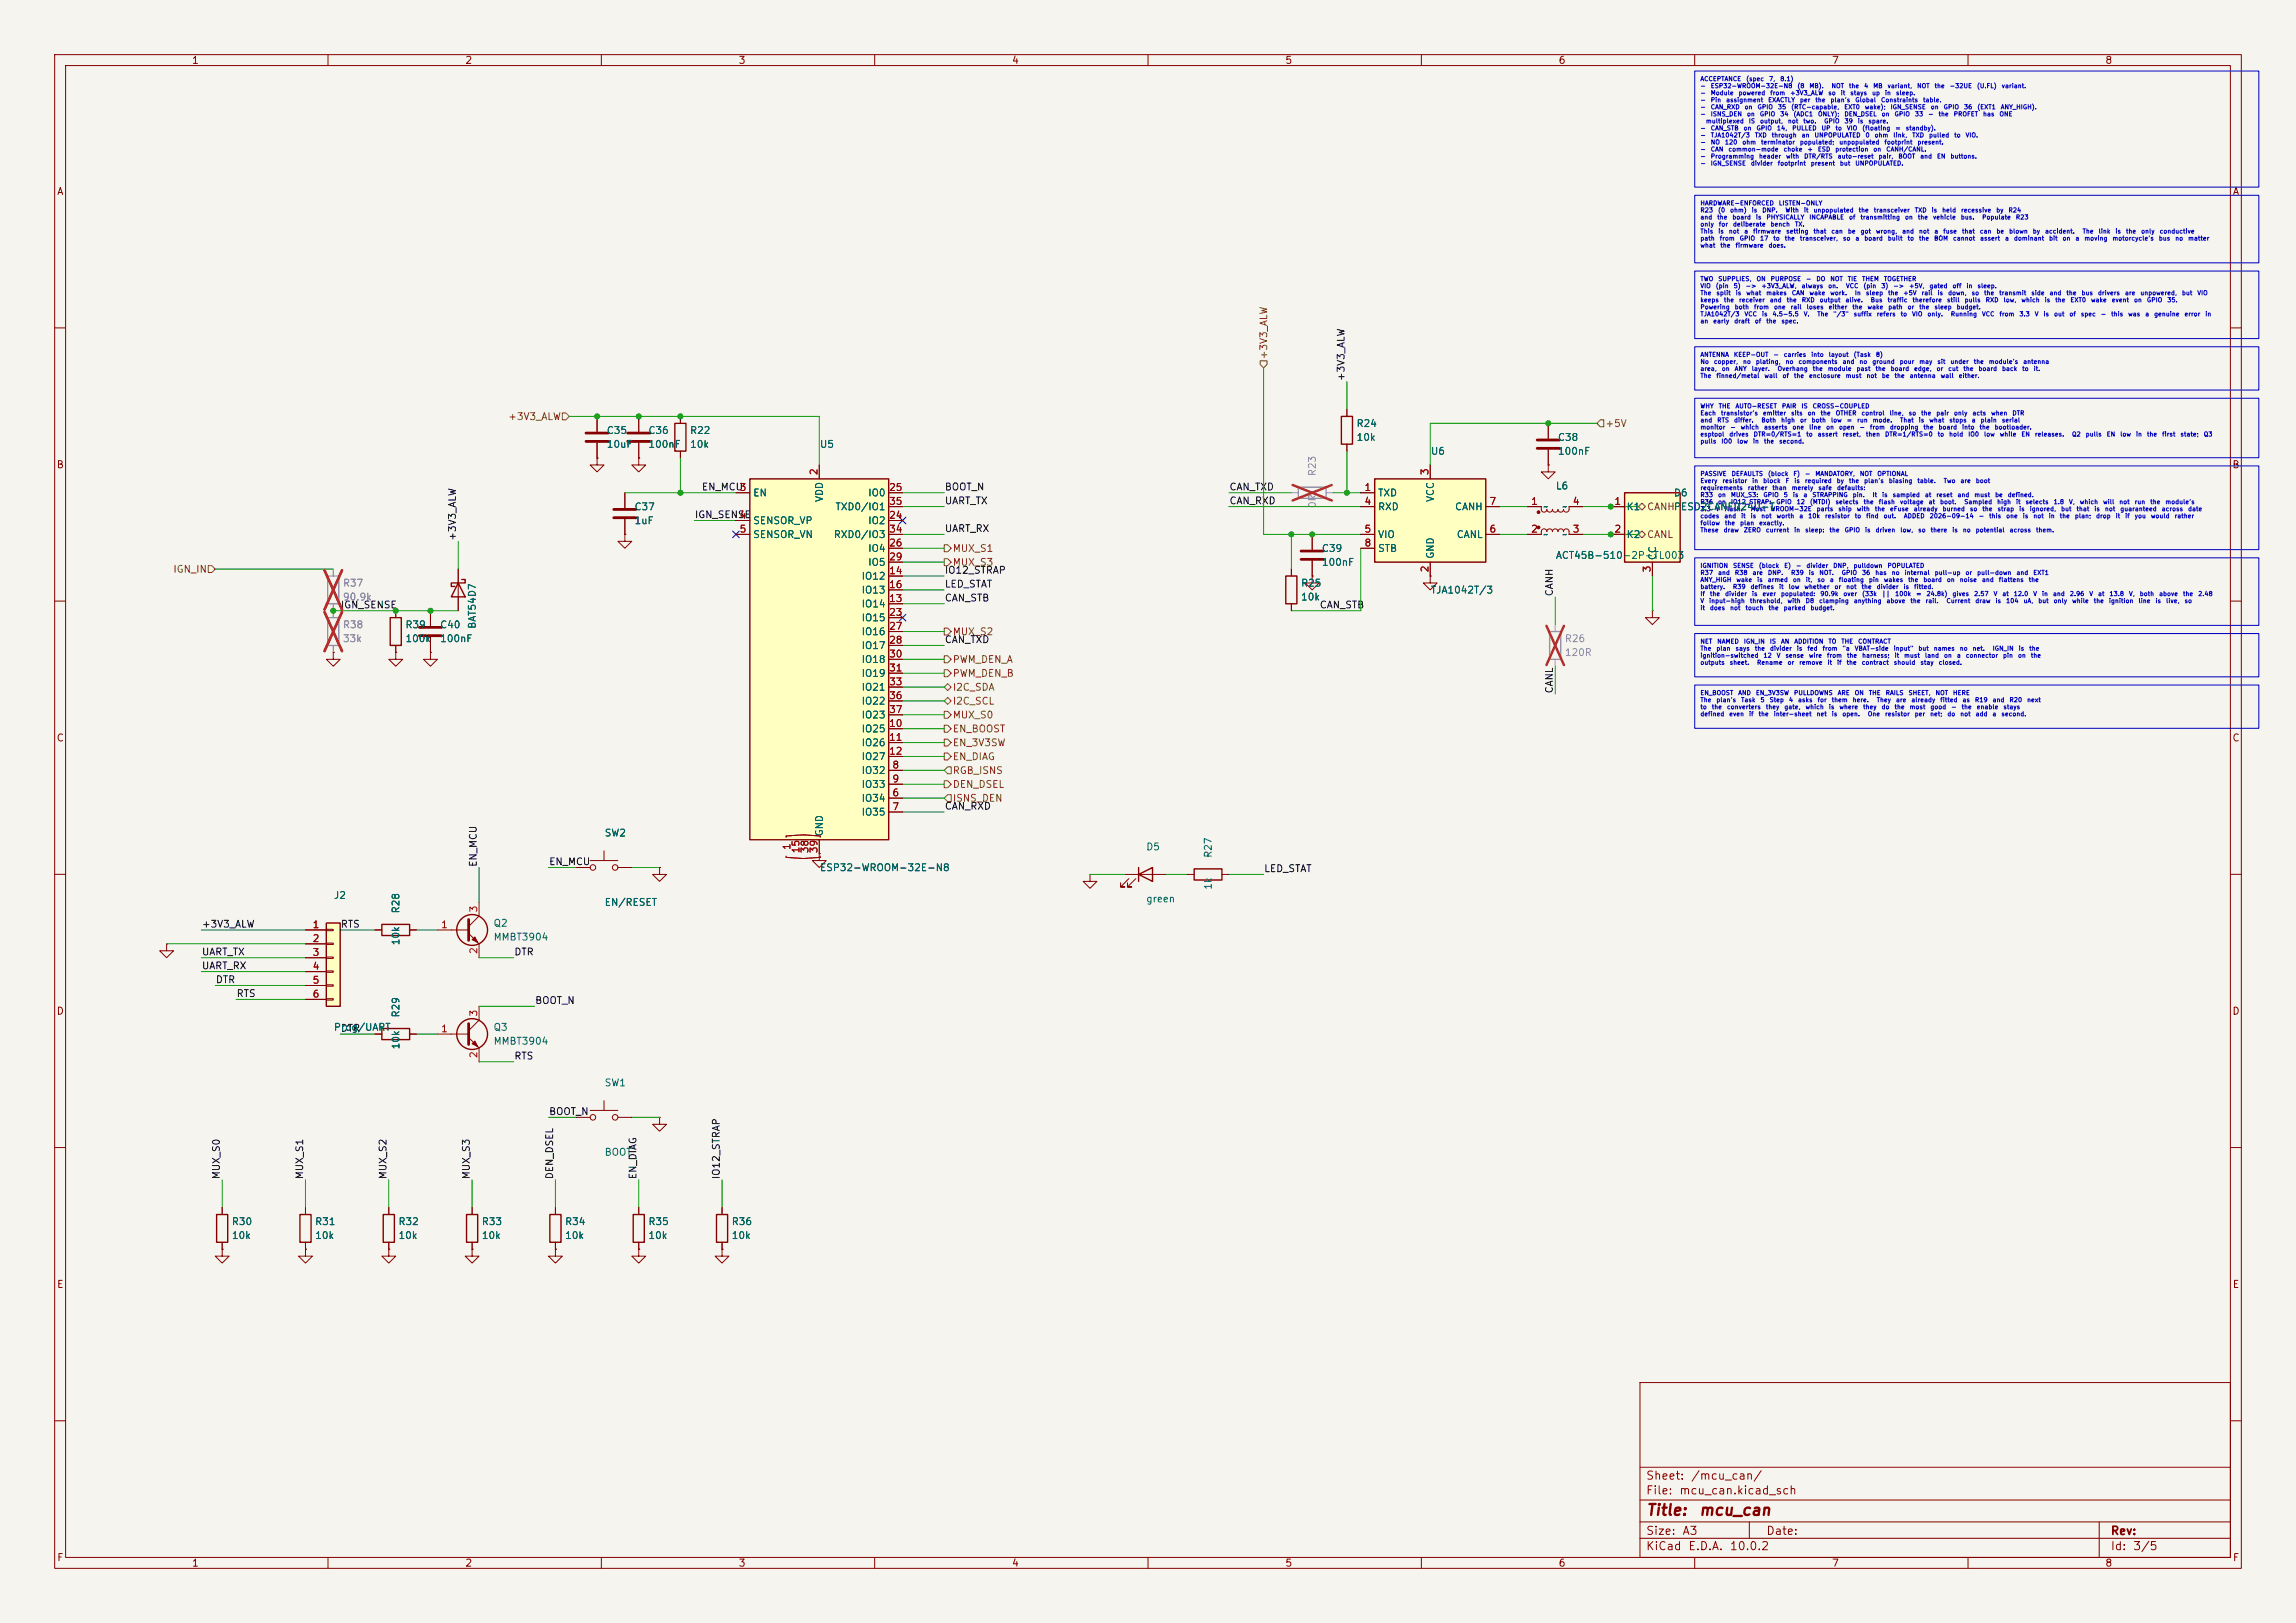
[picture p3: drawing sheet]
<svg xmlns="http://www.w3.org/2000/svg" width="420mm" height="297mm" viewBox="0 0 420 297" stroke-linecap="round" stroke-linejoin="round" font-family="sans-serif">
<defs><g id="words">
<g font-size="2" fill="#840000">
<text x="301" y="277.8">Title:</text>
<text x="310.7" y="277.8">mcu_can</text>
</g>
<g font-size="1.5" fill="#840000">
<text x="301" y="273.8">File:</text>
<text x="301" y="271.1">Sheet:</text>
<text x="307.1" y="273.8">mcu_can.kicad_sch</text>
<text x="309.2" y="271.1">/mcu_can/</text>
<text x="301" y="281.2">Size:</text>
<text x="307.6" y="281.2">A3</text>
<text x="323" y="281.2">Date:</text>
<text x="386" y="281.2">Rev:</text>
<text x="301" y="284">KiCad</text>
<text x="308.7" y="284">E.D.A.</text>
<text x="316.3" y="284">10.0.2</text>
<text x="386" y="284">Id:</text>
<text x="390.1" y="284">3/5</text>
</g>
<g font-size="1.3" fill="#840000">
<text x="35" y="12">1</text>
<text x="85" y="12">2</text>
<text x="135" y="12">3</text>
<text x="185" y="12">4</text>
<text x="235" y="12">5</text>
<text x="285" y="12">6</text>
<text x="335" y="12">7</text>
<text x="385" y="12">8</text>
<text x="10.3" y="36">A</text>
<text x="408.3" y="36">A</text>
<text x="10.3" y="86">B</text>
<text x="408.2" y="86">B</text>
<text x="10.3" y="136">C</text>
<text x="408.2" y="136">C</text>
<text x="10.3" y="186">D</text>
<text x="408.2" y="186">D</text>
<text x="10.3" y="236">E</text>
<text x="408.3" y="236">E</text>
<text x="10.3" y="286">F</text>
<text x="35" y="287">1</text>
<text x="85" y="287">2</text>
<text x="135" y="287">3</text>
<text x="185" y="287">4</text>
<text x="235" y="287">5</text>
<text x="285" y="287">6</text>
<text x="335" y="287">7</text>
<text x="385" y="287">8</text>
<text x="408.3" y="286">F</text>
</g>
<g font-size="1.3" fill="#725600">
<text x="232.1" y="65.8" transform="rotate(-90 232.1 65.8)">+3V3_ALW</text>
<text x="92.9" y="77.2">+3V3_ALW</text>
<text x="293.6" y="78.4">+5V</text>
<text x="301.2" y="93.7">CANHPESD2CANFD24U-T</text>
<text x="174.2" y="101.3">MUX_S1</text>
<text x="301.2" y="98.8">CANL</text>
<text x="31.6" y="105.1">IGN_IN</text>
<text x="174.2" y="103.8">MUX_S3</text>
<text x="174.2" y="116.5">MUX_S2</text>
<text x="174.2" y="121.6">PWM_DEN_A</text>
<text x="174.2" y="124.2">PWM_DEN_B</text>
<text x="174.2" y="129.2">I2C_SCL</text>
<text x="174.2" y="131.8">MUX_S0</text>
<text x="174.2" y="126.7">I2C_SDA</text>
<text x="174.2" y="136.9">EN_3V3SW</text>
<text x="174.2" y="134.3">EN_BOOST</text>
<text x="174.2" y="139.4">EN_DIAG</text>
<text x="174.2" y="141.9">RGB_ISNS</text>
<text x="174.2" y="147">ISNS_DEN</text>
<text x="174.2" y="144.5">DEN_DSEL</text>
</g>
<g font-size="1.3" fill="#0f0f0f">
<text x="246.3" y="69.8" transform="rotate(-90 246.3 69.8)">+3V3_ALW</text>
<text x="127" y="95.1">IGN_SENSE</text>
<text x="128.3" y="90">EN_MCU</text>
<text x="172.7" y="92.6">UART_TX</text>
<text x="172.7" y="90">BOOT_N</text>
<text x="224.8" y="90">CAN_TXD</text>
<text x="224.8" y="92.6">CAN_RXD</text>
<text x="83.7" y="99.1" transform="rotate(-90 83.7 99.1)">+3V3_ALW</text>
<text x="172.7" y="97.7">UART_RX</text>
<text x="172.7" y="105.3">IO12_STRAP</text>
<text x="172.7" y="107.8">LED_STAT</text>
<text x="62.2" y="111.6">IGN_SENSE</text>
<text x="172.7" y="110.4">CAN_STB</text>
<text x="241.3" y="111.6">CAN_STB</text>
<text x="284.4" y="109.2" transform="rotate(-90 284.4 109.2)">CANH</text>
<text x="172.7" y="118">CAN_TXD</text>
<text x="284.4" y="127" transform="rotate(-90 284.4 127)">CANL</text>
<text x="172.7" y="148.5">CAN_RXD</text>
<text x="87.5" y="158.8" transform="rotate(-90 87.5 158.8)">EN_MCU</text>
<text x="100.3" y="158.6">EN_MCU</text>
<text x="231.1" y="159.9">LED_STAT</text>
<text x="36.8" y="170.1">+3V3_ALW</text>
<text x="62.2" y="170.1">RTS</text>
<text x="36.8" y="175.1">UART_TX</text>
<text x="36.8" y="177.7">UART_RX</text>
<text x="94" y="175.1">DTR</text>
<text x="39.4" y="180.2">DTR</text>
<text x="43.2" y="182.8">RTS</text>
<text x="97.8" y="184">BOOT_N</text>
<text x="62.2" y="189.1">DTR</text>
<text x="94" y="194.2">RTS</text>
<text x="100.3" y="204.3">BOOT_N</text>
<text x="40.5" y="215.9" transform="rotate(-90 40.5 215.9)">MUX_S0</text>
<text x="55.8" y="215.9" transform="rotate(-90 55.8 215.9)">MUX_S1</text>
<text x="71" y="215.9" transform="rotate(-90 71 215.9)">MUX_S2</text>
<text x="86.2" y="215.9" transform="rotate(-90 86.2 215.9)">MUX_S3</text>
<text x="101.5" y="215.9" transform="rotate(-90 101.5 215.9)">DEN_DSEL</text>
<text x="116.7" y="215.9" transform="rotate(-90 116.7 215.9)">EN_DIAG</text>
<text x="132" y="215.9" transform="rotate(-90 132 215.9)">IO12_STRAP</text>
</g>
<g font-size="1.3" fill="#006464">
<text x="110.9" y="79.7">C35</text>
<text x="110.9" y="82.3">10uF</text>
<text x="118.5" y="82.3">100nF</text>
<text x="118.5" y="79.7">C36</text>
<text x="126.1" y="82.3">10k</text>
<text x="126.1" y="79.7">R22</text>
<text x="149.9" y="82.3">U5</text>
<text x="248" y="81">10k</text>
<text x="248" y="78.4">R24</text>
<text x="261.6" y="83.5">U6</text>
<text x="284.9" y="83.5">100nF</text>
<text x="284.9" y="81">C38</text>
<text x="284.5" y="89.9">L6</text>
<text x="116" y="93.7">C37</text>
<text x="137.7" y="91.1">EN</text>
<text x="150.8" y="92" transform="rotate(-90 150.8 92)">VDD</text>
<text x="152.7" y="93.7">TXD0/IO1</text>
<text x="158.7" y="91.1">IO0</text>
<text x="252" y="91.1">TXD</text>
<text x="252" y="93.7">RXD</text>
<text x="262.6" y="92" transform="rotate(-90 262.6 92)">VCC</text>
<text x="266" y="93.7">CANH</text>
<text x="282.2" y="93.7">~</text>
<text x="285.7" y="93.7">~</text>
<text x="297.4" y="93.7">K1</text>
<text x="306.1" y="91.1">D6</text>
<text x="306.1" y="93.7">PESD2CANFD24U-T</text>
<text x="116" y="96.2">1uF</text>
<text x="137.7" y="96.2">SENSOR_VP</text>
<text x="137.7" y="98.8">SENSOR_VN</text>
<text x="152.4" y="98.8">RXD0/IO3</text>
<text x="158.7" y="96.2">IO2</text>
<text x="158.7" y="101.3">IO4</text>
<text x="241.7" y="101.3">C39</text>
<text x="252" y="98.8">VIO</text>
<text x="252" y="101.3">STB</text>
<text x="266.4" y="98.8">CANL</text>
<text x="282.2" y="98.8">~</text>
<text x="285.7" y="98.8">~</text>
<text x="297.4" y="98.8">K2</text>
<text x="157.5" y="106.4">IO12</text>
<text x="158.7" y="103.8">IO5</text>
<text x="237.9" y="107.7">R25</text>
<text x="241.7" y="103.8">100nF</text>
<text x="262.6" y="102.4" transform="rotate(-90 262.6 102.4)">GND</text>
<text x="284.5" y="102.6">ACT45B-510-2P-TL003</text>
<text x="303.2" y="102.6" transform="rotate(-90 303.2 102.6)">CC</text>
<text x="157.5" y="111.5">IO14</text>
<text x="157.5" y="108.9">IO13</text>
<text x="237.9" y="110.2">10k</text>
<text x="261.6" y="108.9">TJA1042T/3</text>
<text x="74.1" y="115.3">R39</text>
<text x="74.1" y="117.8">100k</text>
<text x="80.4" y="117.8">100nF</text>
<text x="80.4" y="115.3">C40</text>
<text x="87.3" y="115.2" transform="rotate(-90 87.3 115.2)">BAT54D7</text>
<text x="157.5" y="114">IO15</text>
<text x="157.5" y="116.5">IO16</text>
<text x="157.5" y="119.1">IO17</text>
<text x="157.5" y="121.6">IO18</text>
<text x="157.5" y="124.2">IO19</text>
<text x="157.5" y="126.7">IO21</text>
<text x="157.5" y="129.2">IO22</text>
<text x="157.5" y="131.8">IO23</text>
<text x="157.5" y="134.3">IO25</text>
<text x="157.5" y="136.9">IO26</text>
<text x="157.5" y="141.9">IO32</text>
<text x="157.5" y="139.4">IO27</text>
<text x="157.5" y="147">IO34</text>
<text x="157.5" y="149.6">IO35</text>
<text x="157.5" y="144.5">IO33</text>
<text x="110.5" y="153.4">SW2</text>
<text x="150.8" y="153.2" transform="rotate(-90 150.8 153.2)">GND</text>
<text x="209.6" y="155.9">D5</text>
<text x="149.9" y="159.7">ESP32-WROOM-32E-N8</text>
<text x="222" y="157.1" transform="rotate(-90 222 157.1)">R27</text>
<text x="61" y="164.8">J2</text>
<text x="73.4" y="167.2" transform="rotate(-90 73.4 167.2)">R28</text>
<text x="110.5" y="166.1">EN/RESET</text>
<text x="209.6" y="165.4">green</text>
<text x="222" y="162.9" transform="rotate(-90 222 162.9)">1k</text>
<text x="73.4" y="173.1" transform="rotate(-90 73.4 173.1)">10k</text>
<text x="90.2" y="169.9">Q2</text>
<text x="90.2" y="172.4">MMBT3904</text>
<text x="61" y="188.9">Prog/UART</text>
<text x="73.4" y="186.3" transform="rotate(-90 73.4 186.3)">R29</text>
<text x="90.2" y="188.9">Q3</text>
<text x="90.2" y="191.5">MMBT3904</text>
<text x="73.4" y="192.1" transform="rotate(-90 73.4 192.1)">10k</text>
<text x="110.5" y="199.1">SW1</text>
<text x="110.5" y="211.8">BOOT</text>
<text x="42.3" y="227">10k</text>
<text x="42.3" y="224.5">R30</text>
<text x="57.5" y="227">10k</text>
<text x="57.5" y="224.5">R31</text>
<text x="72.8" y="227">10k</text>
<text x="72.8" y="224.5">R32</text>
<text x="88" y="227">10k</text>
<text x="88" y="224.5">R33</text>
<text x="103.3" y="227">10k</text>
<text x="103.3" y="224.5">R34</text>
<text x="118.5" y="227">10k</text>
<text x="118.5" y="224.5">R35</text>
<text x="133.7" y="227">10k</text>
<text x="133.7" y="224.5">R36</text>
</g>
<g font-size="1.3" fill="#a90000">
<text x="149.8" y="87.1" transform="rotate(-90 149.8 87.1)">2</text>
<text x="261.6" y="87.1" transform="rotate(-90 261.6 87.1)">3</text>
<text x="135.2" y="90.1">3</text>
<text x="135.2" y="95.2">4</text>
<text x="162.5" y="95.2">24</text>
<text x="162.5" y="90.1">25</text>
<text x="162.5" y="92.7">35</text>
<text x="249.5" y="90.1">1</text>
<text x="249.5" y="92.7">4</text>
<text x="272.3" y="92.7">7</text>
<text x="280" y="92.7">1</text>
<text x="287.6" y="92.7">4</text>
<text x="295.2" y="92.7">1</text>
<text x="135.2" y="97.8">5</text>
<text x="162.5" y="100.3">26</text>
<text x="162.5" y="97.8">34</text>
<text x="249.5" y="97.8">5</text>
<text x="249.5" y="100.3">8</text>
<text x="272.3" y="97.8">6</text>
<text x="280" y="97.8">2</text>
<text x="287.6" y="97.8">3</text>
<text x="295.2" y="97.8">2</text>
<text x="162.5" y="105.4">14</text>
<text x="162.5" y="107.9">16</text>
<text x="162.5" y="102.8">29</text>
<text x="261.6" y="104.8" transform="rotate(-90 261.6 104.8)">2</text>
<text x="302.2" y="104.8" transform="rotate(-90 302.2 104.8)">3</text>
<text x="162.5" y="110.5">13</text>
<text x="162.5" y="113">23</text>
<text x="162.5" y="115.5">27</text>
<text x="162.5" y="118.1">28</text>
<text x="162.5" y="120.6">30</text>
<text x="162.5" y="123.2">31</text>
<text x="162.5" y="125.7">33</text>
<text x="162.5" y="128.2">36</text>
<text x="162.5" y="130.8">37</text>
<text x="162.5" y="133.3">10</text>
<text x="162.5" y="135.9">11</text>
<text x="162.5" y="138.4">12</text>
<text x="163.1" y="140.9">8</text>
<text x="163.1" y="143.5">9</text>
<text x="163.1" y="146">6</text>
<text x="163.1" y="148.6">7</text>
<text x="144.9" y="155.6" transform="rotate(-90 144.9 155.6)">1</text>
<text x="146.5" y="156.3" transform="rotate(-90 146.5 156.3)">15</text>
<text x="148.2" y="156.3" transform="rotate(-90 148.2 156.3)">38</text>
<text x="149.8" y="156.3" transform="rotate(-90 149.8 156.3)">39</text>
<text x="87.6" y="167.1" transform="rotate(-90 87.6 167.1)">3</text>
<text x="57.1" y="170.2">1</text>
<text x="57.1" y="172.7">2</text>
<text x="80.6" y="170.2">1</text>
<text x="57.1" y="175.2">3</text>
<text x="57.1" y="177.8">4</text>
<text x="87.6" y="174.7" transform="rotate(-90 87.6 174.7)">2</text>
<text x="57.1" y="180.3">5</text>
<text x="57.1" y="182.9">6</text>
<text x="80.6" y="189.2">1</text>
<text x="87.6" y="186.1" transform="rotate(-90 87.6 186.1)">3</text>
<text x="87.6" y="193.7" transform="rotate(-90 87.6 193.7)">2</text>
</g>
<g font-size="1.3" fill="#939391">
<text x="241" y="87.2" transform="rotate(-90 241 87.2)">R23</text>
<text x="241" y="93.1" transform="rotate(-90 241 93.1)">0R</text>
<text x="62.6" y="107.7">R37</text>
<text x="62.6" y="110.2">90.9k</text>
<text x="62.6" y="117.8">33k</text>
<text x="62.6" y="115.3">R38</text>
<text x="286.1" y="117.8">R26</text>
<text x="286.1" y="120.4">120R</text>
</g>
<g font-size=".8" fill="#0000c2">
<text x="311" y="15">ACCEPTANCE</text>
<text x="311" y="16.3">-</text>
<text x="311" y="17.6">-</text>
<text x="312.8" y="16.3">ESP32-WROOM-32E-N8</text>
<text x="312.8" y="17.6">Module</text>
<text x="317.9" y="17.6">powered</text>
<text x="319.3" y="15">(spec</text>
<text x="323.5" y="15">7,</text>
<text x="323.7" y="17.6">from</text>
<text x="325.6" y="15">8.1)</text>
<text x="327.4" y="17.6">+3V3_ALW</text>
<text x="328.7" y="16.3">(8</text>
<text x="330.9" y="16.3">MB).</text>
<text x="334.3" y="17.6">so</text>
<text x="334.9" y="16.3">NOT</text>
<text x="336.6" y="17.6">it</text>
<text x="338.1" y="16.3">the</text>
<text x="338.4" y="17.6">stays</text>
<text x="340.9" y="16.3">4</text>
<text x="342.4" y="17.6">up</text>
<text x="342.6" y="16.3">MB</text>
<text x="344.7" y="17.6">in</text>
<text x="345.2" y="16.3">variant,</text>
<text x="346.7" y="17.6">sleep.</text>
<text x="350.6" y="16.3">NOT</text>
<text x="353.8" y="16.3">the</text>
<text x="356.6" y="16.3">-32UE</text>
<text x="361.5" y="16.3">(U.FL)</text>
<text x="366.1" y="16.3">variant.</text>
<text x="311" y="18.9">-</text>
<text x="311" y="20.2">-</text>
<text x="311" y="21.5">-</text>
<text x="312" y="22.8">multiplexed</text>
<text x="312.8" y="18.9">Pin</text>
<text x="312.8" y="20.2">CAN_RXD</text>
<text x="312.8" y="21.5">ISNS_DEN</text>
<text x="315.7" y="18.9">assignment</text>
<text x="319.1" y="20.2">on</text>
<text x="319.5" y="21.5">on</text>
<text x="319.8" y="22.8">IS</text>
<text x="321.4" y="20.2">GPIO</text>
<text x="321.8" y="21.5">GPIO</text>
<text x="321.9" y="22.8">output,</text>
<text x="323.3" y="18.9">EXACTLY</text>
<text x="325.1" y="20.2">35</text>
<text x="325.6" y="21.5">34</text>
<text x="327" y="22.8">not</text>
<text x="327.6" y="20.2">(RTC-capable,</text>
<text x="328" y="21.5">(ADC1</text>
<text x="329.2" y="18.9">per</text>
<text x="329.8" y="22.8">two.</text>
<text x="332" y="18.9">the</text>
<text x="332.5" y="21.5">ONLY);</text>
<text x="333.6" y="22.8">GPIO</text>
<text x="334.8" y="18.9">plan's</text>
<text x="337.3" y="20.2">EXT0</text>
<text x="337.3" y="21.5">DEN_DSEL</text>
<text x="337.3" y="22.8">39</text>
<text x="339.3" y="18.9">Global</text>
<text x="339.7" y="22.8">is</text>
<text x="341" y="20.2">wake);</text>
<text x="341.7" y="22.8">spare.</text>
<text x="344" y="18.9">Constraints</text>
<text x="344.1" y="21.5">on</text>
<text x="345.7" y="20.2">IGN_SENSE</text>
<text x="346.5" y="21.5">GPIO</text>
<text x="350.2" y="21.5">33</text>
<text x="351.7" y="18.9">table.</text>
<text x="352.6" y="21.5">-</text>
<text x="353.1" y="20.2">on</text>
<text x="354.5" y="21.5">the</text>
<text x="355.4" y="20.2">GPIO</text>
<text x="357.3" y="21.5">PROFET</text>
<text x="359.2" y="20.2">36</text>
<text x="361.6" y="20.2">(EXT1</text>
<text x="362.7" y="21.5">has</text>
<text x="365.7" y="21.5">ONE</text>
<text x="365.9" y="20.2">ANY_HIGH).</text>
<text x="311" y="24">-</text>
<text x="311" y="25.3">-</text>
<text x="311" y="26.6">-</text>
<text x="311" y="27.9">-</text>
<text x="311" y="29.2">-</text>
<text x="312.8" y="24">CAN_STB</text>
<text x="312.8" y="25.3">TJA1042T/3</text>
<text x="312.8" y="26.6">NO</text>
<text x="312.8" y="27.9">CAN</text>
<text x="312.8" y="29.2">Programming</text>
<text x="315.4" y="26.6">120</text>
<text x="316.1" y="27.9">common-mode</text>
<text x="318.6" y="26.6">ohm</text>
<text x="318.9" y="24">on</text>
<text x="320.9" y="25.3">TXD</text>
<text x="321.2" y="24">GPIO</text>
<text x="321.7" y="29.2">header</text>
<text x="322" y="26.6">terminator</text>
<text x="324" y="25.3">through</text>
<text x="324.9" y="24">14,</text>
<text x="326.2" y="27.9">choke</text>
<text x="326.6" y="29.2">with</text>
<text x="327.8" y="24">PULLED</text>
<text x="329.2" y="26.6">populated;</text>
<text x="329.5" y="25.3">an</text>
<text x="329.9" y="29.2">DTR/RTS</text>
<text x="330.5" y="27.9">+</text>
<text x="331.8" y="25.3">UNPOPULATED</text>
<text x="332.4" y="27.9">ESD</text>
<text x="333.1" y="24">UP</text>
<text x="335.6" y="27.9">protection</text>
<text x="335.7" y="24">to</text>
<text x="336.1" y="29.2">auto-reset</text>
<text x="336.4" y="26.6">unpopulated</text>
<text x="337.7" y="24">VIO</text>
<text x="340.6" y="24">(floating</text>
<text x="341.2" y="25.3">0</text>
<text x="342.6" y="27.9">on</text>
<text x="342.8" y="25.3">ohm</text>
<text x="343.6" y="29.2">pair,</text>
<text x="344.6" y="26.6">footprint</text>
<text x="344.9" y="27.9">CANH/CANL.</text>
<text x="346.2" y="25.3">link,</text>
<text x="346.6" y="24">=</text>
<text x="347.2" y="29.2">BOOT</text>
<text x="348.5" y="24">standby).</text>
<text x="349.7" y="25.3">TXD</text>
<text x="350.7" y="26.6">present.</text>
<text x="351.2" y="29.2">and</text>
<text x="352.8" y="25.3">pulled</text>
<text x="354.2" y="29.2">EN</text>
<text x="356.7" y="29.2">buttons.</text>
<text x="357.4" y="25.3">to</text>
<text x="359.5" y="25.3">VIO.</text>
<text x="311" y="30.5">-</text>
<text x="312.8" y="30.5">IGN_SENSE</text>
<text x="320.2" y="30.5">divider</text>
<text x="325.1" y="30.5">footprint</text>
<text x="331.2" y="30.5">present</text>
<text x="336.5" y="30.5">but</text>
<text x="339.3" y="30.5">UNPOPULATED.</text>
<text x="311" y="37.8">HARDWARE-ENFORCED</text>
<text x="311" y="39.1">R23</text>
<text x="311" y="40.3">and</text>
<text x="311" y="41.6">only</text>
<text x="314" y="40.3">the</text>
<text x="314.2" y="39.1">(0</text>
<text x="314.3" y="41.6">for</text>
<text x="316.4" y="39.1">ohm)</text>
<text x="316.8" y="40.3">board</text>
<text x="316.9" y="41.6">deliberate</text>
<text x="320.3" y="39.1">is</text>
<text x="321.1" y="40.3">is</text>
<text x="322.3" y="39.1">DNP.</text>
<text x="323" y="40.3">PHYSICALLY</text>
<text x="323.8" y="41.6">bench</text>
<text x="325.3" y="37.8">LISTEN-ONLY</text>
<text x="326.5" y="39.1">With</text>
<text x="328.3" y="41.6">TX.</text>
<text x="329.9" y="39.1">it</text>
<text x="330.9" y="40.3">INCAPABLE</text>
<text x="331.6" y="39.1">unpopulated</text>
<text x="338.1" y="40.3">of</text>
<text x="339.9" y="39.1">the</text>
<text x="340.2" y="40.3">transmitting</text>
<text x="342.7" y="39.1">transceiver</text>
<text x="348.4" y="40.3">on</text>
<text x="350.2" y="39.1">TXD</text>
<text x="350.7" y="40.3">the</text>
<text x="353.2" y="39.1">is</text>
<text x="353.5" y="40.3">vehicle</text>
<text x="355.2" y="39.1">held</text>
<text x="358.6" y="40.3">bus.</text>
<text x="358.6" y="39.1">recessive</text>
<text x="362.5" y="40.3">Populate</text>
<text x="365.1" y="39.1">by</text>
<text x="367.3" y="39.1">R24</text>
<text x="368.7" y="40.3">R23</text>
<text x="311" y="42.9">This</text>
<text x="311" y="44.2">path</text>
<text x="311" y="45.5">what</text>
<text x="314.2" y="42.9">is</text>
<text x="314.5" y="44.2">from</text>
<text x="314.6" y="45.5">the</text>
<text x="316.2" y="42.9">not</text>
<text x="317.4" y="45.5">firmware</text>
<text x="318.1" y="44.2">GPIO</text>
<text x="319" y="42.9">a</text>
<text x="320.6" y="42.9">firmware</text>
<text x="321.9" y="44.2">17</text>
<text x="323.4" y="45.5">does.</text>
<text x="324.3" y="44.2">to</text>
<text x="326.4" y="44.2">the</text>
<text x="326.6" y="42.9">setting</text>
<text x="329.2" y="44.2">transceiver,</text>
<text x="331.6" y="42.9">that</text>
<text x="334.9" y="42.9">can</text>
<text x="337" y="44.2">so</text>
<text x="337.9" y="42.9">be</text>
<text x="339.3" y="44.2">a</text>
<text x="340.3" y="42.9">got</text>
<text x="340.9" y="44.2">board</text>
<text x="343.1" y="42.9">wrong,</text>
<text x="345.2" y="44.2">built</text>
<text x="347.9" y="42.9">and</text>
<text x="348.8" y="44.2">to</text>
<text x="350.9" y="44.2">the</text>
<text x="350.9" y="42.9">not</text>
<text x="353.7" y="44.2">BOM</text>
<text x="353.7" y="42.9">a</text>
<text x="355.4" y="42.9">fuse</text>
<text x="357.2" y="44.2">cannot</text>
<text x="358.8" y="42.9">that</text>
<text x="362.1" y="42.9">can</text>
<text x="362.1" y="44.2">assert</text>
<text x="365.1" y="42.9">be</text>
<text x="366.7" y="44.2">a</text>
<text x="367.4" y="42.9">blown</text>
<text x="368.3" y="44.2">dominant</text>
<text x="371.8" y="42.9">by</text>
<text x="374" y="42.9">accident.</text>
<text x="374.7" y="44.2">bit</text>
<text x="377.2" y="44.2">on</text>
<text x="379.6" y="44.2">a</text>
<text x="380.9" y="42.9">The</text>
<text x="381.2" y="44.2">moving</text>
<text x="383.8" y="42.9">link</text>
<text x="386.3" y="44.2">motorcycle's</text>
<text x="386.9" y="42.9">is</text>
<text x="388.8" y="42.9">the</text>
<text x="391.6" y="42.9">only</text>
<text x="394.8" y="44.2">bus</text>
<text x="395" y="42.9">conductive</text>
<text x="397.8" y="44.2">no</text>
<text x="400.2" y="44.2">matter</text>
<text x="311" y="51.6">TWO</text>
<text x="311" y="52.9">VIO</text>
<text x="313.8" y="52.9">(pin</text>
<text x="314.2" y="51.6">SUPPLIES,</text>
<text x="317" y="52.9">5)</text>
<text x="319.2" y="52.9">-&gt;</text>
<text x="321.2" y="51.6">ON</text>
<text x="322.1" y="52.9">+3V3_ALW,</text>
<text x="323.8" y="51.6">PURPOSE</text>
<text x="329.5" y="52.9">always</text>
<text x="330.3" y="51.6">-</text>
<text x="332.2" y="51.6">DO</text>
<text x="334.3" y="52.9">on.</text>
<text x="334.7" y="51.6">NOT</text>
<text x="337.6" y="52.9">VCC</text>
<text x="337.9" y="51.6">TIE</text>
<text x="340.5" y="51.6">THEM</text>
<text x="340.8" y="52.9">(pin</text>
<text x="344" y="52.9">3)</text>
<text x="344.5" y="51.6">TOGETHER</text>
<text x="346.2" y="52.9">-&gt;</text>
<text x="349.1" y="52.9">+5V,</text>
<text x="352.9" y="52.9">gated</text>
<text x="357.1" y="52.9">off</text>
<text x="359.6" y="52.9">in</text>
<text x="361.6" y="52.9">sleep.</text>
<text x="311" y="54.2">The</text>
<text x="311" y="55.5">keeps</text>
<text x="311" y="56.8">Powering</text>
<text x="311" y="58.1">TJA1042T/3</text>
<text x="311" y="59.4">an</text>
<text x="313.3" y="59.4">early</text>
<text x="313.9" y="54.2">split</text>
<text x="315.2" y="55.5">the</text>
<text x="317.1" y="59.4">draft</text>
<text x="317.2" y="56.8">both</text>
<text x="317.4" y="54.2">is</text>
<text x="318" y="55.5">receiver</text>
<text x="319" y="58.1">VCC</text>
<text x="319.3" y="54.2">what</text>
<text x="320.8" y="56.8">from</text>
<text x="320.9" y="59.4">of</text>
<text x="322.2" y="58.1">is</text>
<text x="323" y="59.4">the</text>
<text x="323" y="54.2">makes</text>
<text x="323.7" y="55.5">and</text>
<text x="324.1" y="58.1">4.5-5.5</text>
<text x="324.4" y="56.8">one</text>
<text x="325.8" y="59.4">spec.</text>
<text x="326.7" y="55.5">the</text>
<text x="327.5" y="56.8">rail</text>
<text x="327.7" y="54.2">CAN</text>
<text x="329.5" y="55.5">RXD</text>
<text x="329.9" y="58.1">V.</text>
<text x="330.4" y="56.8">loses</text>
<text x="330.9" y="54.2">wake</text>
<text x="332.3" y="58.1">The</text>
<text x="332.8" y="55.5">output</text>
<text x="334.4" y="56.8">either</text>
<text x="334.7" y="54.2">work.</text>
<text x="335.3" y="58.1">&quot;/3&quot;</text>
<text x="337.5" y="55.5">alive.</text>
<text x="338.7" y="56.8">the</text>
<text x="339" y="58.1">suffix</text>
<text x="339.2" y="54.2">In</text>
<text x="341.2" y="54.2">sleep</text>
<text x="341.5" y="56.8">wake</text>
<text x="342.1" y="55.5">Bus</text>
<text x="343.2" y="58.1">refers</text>
<text x="345.2" y="55.5">traffic</text>
<text x="345.3" y="54.2">the</text>
<text x="345.3" y="56.8">path</text>
<text x="347.6" y="58.1">to</text>
<text x="348.1" y="54.2">+5V</text>
<text x="348.9" y="56.8">or</text>
<text x="349.7" y="58.1">VIO</text>
<text x="349.7" y="55.5">therefore</text>
<text x="351" y="56.8">the</text>
<text x="351.4" y="54.2">rail</text>
<text x="352.5" y="58.1">only.</text>
<text x="353.8" y="56.8">sleep</text>
<text x="354.3" y="54.2">is</text>
<text x="356.1" y="55.5">still</text>
<text x="356.3" y="54.2">down,</text>
<text x="356.8" y="58.1">Running</text>
<text x="357.8" y="56.8">budget.</text>
<text x="359.3" y="55.5">pulls</text>
<text x="360.6" y="54.2">so</text>
<text x="362.5" y="58.1">VCC</text>
<text x="362.8" y="54.2">the</text>
<text x="363.1" y="55.5">RXD</text>
<text x="365.6" y="54.2">transmit</text>
<text x="365.7" y="58.1">from</text>
<text x="366.4" y="55.5">low,</text>
<text x="369.3" y="58.1">3.3</text>
<text x="369.7" y="55.5">which</text>
<text x="371.5" y="54.2">side</text>
<text x="372.1" y="58.1">V</text>
<text x="373.7" y="58.1">is</text>
<text x="373.9" y="55.5">is</text>
<text x="374.8" y="54.2">and</text>
<text x="375.6" y="58.1">out</text>
<text x="375.9" y="55.5">the</text>
<text x="377.9" y="54.2">the</text>
<text x="378.5" y="58.1">of</text>
<text x="378.6" y="55.5">EXT0</text>
<text x="380.5" y="58.1">spec</text>
<text x="380.7" y="54.2">bus</text>
<text x="382.4" y="55.5">wake</text>
<text x="383.7" y="54.2">drivers</text>
<text x="384.2" y="58.1">-</text>
<text x="386.1" y="58.1">this</text>
<text x="386.2" y="55.5">event</text>
<text x="388.6" y="54.2">are</text>
<text x="389.2" y="58.1">was</text>
<text x="390.3" y="55.5">on</text>
<text x="391.4" y="54.2">unpowered,</text>
<text x="392.3" y="58.1">a</text>
<text x="392.6" y="55.5">GPIO</text>
<text x="394" y="58.1">genuine</text>
<text x="396.4" y="55.5">35.</text>
<text x="399" y="54.2">but</text>
<text x="399.5" y="58.1">error</text>
<text x="401.9" y="54.2">VIO</text>
<text x="403.3" y="58.1">in</text>
<text x="311" y="65.5">ANTENNA</text>
<text x="317.1" y="65.5">KEEP-OUT</text>
<text x="324.3" y="65.5">-</text>
<text x="326.2" y="65.5">carries</text>
<text x="331.2" y="65.5">into</text>
<text x="334.4" y="65.5">layout</text>
<text x="339" y="65.5">(Task</text>
<text x="343.1" y="65.5">8)</text>
<text x="311" y="66.8">No</text>
<text x="311" y="68.1">area,</text>
<text x="311" y="69.4">The</text>
<text x="313.4" y="66.8">copper,</text>
<text x="313.9" y="69.4">finned/metal</text>
<text x="314.9" y="68.1">on</text>
<text x="317.2" y="68.1">ANY</text>
<text x="318.7" y="66.8">no</text>
<text x="320.3" y="68.1">layer.</text>
<text x="321.1" y="66.8">plating,</text>
<text x="322.7" y="69.4">wall</text>
<text x="325.1" y="68.1">Overhang</text>
<text x="326" y="69.4">of</text>
<text x="326.5" y="66.8">no</text>
<text x="328.1" y="69.4">the</text>
<text x="328.9" y="66.8">components</text>
<text x="330.8" y="69.4">enclosure</text>
<text x="331.5" y="68.1">the</text>
<text x="334.3" y="68.1">module</text>
<text x="337" y="66.8">and</text>
<text x="337.5" y="69.4">must</text>
<text x="339.5" y="68.1">past</text>
<text x="340" y="66.8">no</text>
<text x="341.3" y="69.4">not</text>
<text x="342.4" y="66.8">ground</text>
<text x="343" y="68.1">the</text>
<text x="344.1" y="69.4">be</text>
<text x="345.8" y="68.1">board</text>
<text x="346.5" y="69.4">the</text>
<text x="347.4" y="66.8">pour</text>
<text x="349.2" y="69.4">antenna</text>
<text x="350.1" y="68.1">edge,</text>
<text x="351" y="66.8">may</text>
<text x="354.2" y="68.1">or</text>
<text x="354.3" y="66.8">sit</text>
<text x="354.9" y="69.4">wall</text>
<text x="356.3" y="68.1">cut</text>
<text x="356.7" y="66.8">under</text>
<text x="358.2" y="69.4">either.</text>
<text x="359.1" y="68.1">the</text>
<text x="360.9" y="66.8">the</text>
<text x="361.8" y="68.1">board</text>
<text x="363.7" y="66.8">module's</text>
<text x="366.1" y="68.1">back</text>
<text x="369.8" y="68.1">to</text>
<text x="370" y="66.8">antenna</text>
<text x="371.9" y="68.1">it.</text>
<text x="311" y="74.9">WHY</text>
<text x="311" y="76.2">Each</text>
<text x="311" y="77.5">and</text>
<text x="314" y="77.5">RTS</text>
<text x="314.3" y="74.9">THE</text>
<text x="314.7" y="76.2">transistor's</text>
<text x="317.1" y="77.5">differ.</text>
<text x="317.4" y="74.9">AUTO-RESET</text>
<text x="322.1" y="77.5">Both</text>
<text x="322.4" y="76.2">emitter</text>
<text x="325.7" y="77.5">high</text>
<text x="325.9" y="74.9">PAIR</text>
<text x="327.5" y="76.2">sits</text>
<text x="329.2" y="77.5">or</text>
<text x="329.4" y="74.9">IS</text>
<text x="330.6" y="76.2">on</text>
<text x="331.3" y="77.5">both</text>
<text x="331.5" y="74.9">CROSS-COUPLED</text>
<text x="332.9" y="76.2">the</text>
<text x="334.8" y="77.5">low</text>
<text x="335.7" y="76.2">OTHER</text>
<text x="337.7" y="77.5">=</text>
<text x="339.6" y="77.5">run</text>
<text x="340.4" y="76.2">control</text>
<text x="342.5" y="77.5">mode.</text>
<text x="345.6" y="76.2">line,</text>
<text x="347.5" y="77.5">That</text>
<text x="349.1" y="76.2">so</text>
<text x="350.9" y="77.5">is</text>
<text x="351.3" y="76.2">the</text>
<text x="352.8" y="77.5">what</text>
<text x="354.1" y="76.2">pair</text>
<text x="356.5" y="77.5">stops</text>
<text x="357.3" y="76.2">only</text>
<text x="360.6" y="77.5">a</text>
<text x="360.7" y="76.2">acts</text>
<text x="362.2" y="77.5">plain</text>
<text x="364.1" y="76.2">when</text>
<text x="366.1" y="77.5">serial</text>
<text x="368" y="76.2">DTR</text>
<text x="311" y="78.8">monitor</text>
<text x="311" y="80.1">esptool</text>
<text x="311" y="81.4">pulls</text>
<text x="314.8" y="81.4">IO0</text>
<text x="316.2" y="80.1">drives</text>
<text x="316.4" y="78.8">-</text>
<text x="317.7" y="81.4">low</text>
<text x="318.3" y="78.8">which</text>
<text x="320.6" y="81.4">in</text>
<text x="320.7" y="80.1">DTR=0/RTS=1</text>
<text x="322.6" y="81.4">the</text>
<text x="322.6" y="78.8">asserts</text>
<text x="325.4" y="81.4">second.</text>
<text x="327.8" y="78.8">one</text>
<text x="330.3" y="80.1">to</text>
<text x="330.8" y="78.8">line</text>
<text x="332.4" y="80.1">assert</text>
<text x="334" y="78.8">on</text>
<text x="336.3" y="78.8">open</text>
<text x="337" y="80.1">reset,</text>
<text x="340.1" y="78.8">-</text>
<text x="341.2" y="80.1">then</text>
<text x="342" y="78.8">from</text>
<text x="344.7" y="80.1">DTR=1/RTS=0</text>
<text x="345.6" y="78.8">dropping</text>
<text x="351.7" y="78.8">the</text>
<text x="354.4" y="80.1">to</text>
<text x="354.5" y="78.8">board</text>
<text x="356.4" y="80.1">hold</text>
<text x="358.8" y="78.8">into</text>
<text x="359.9" y="80.1">IO0</text>
<text x="362" y="78.8">the</text>
<text x="362.8" y="80.1">low</text>
<text x="364.8" y="78.8">bootloader.</text>
<text x="365.7" y="80.1">while</text>
<text x="369.7" y="80.1">EN</text>
<text x="372.1" y="80.1">releases.</text>
<text x="378.9" y="80.1">Q2</text>
<text x="381.4" y="80.1">pulls</text>
<text x="385.3" y="80.1">EN</text>
<text x="387.7" y="80.1">low</text>
<text x="390.6" y="80.1">in</text>
<text x="392.6" y="80.1">the</text>
<text x="395.4" y="80.1">first</text>
<text x="398.8" y="80.1">state;</text>
<text x="403" y="80.1">Q3</text>
<text x="311" y="87.3">PASSIVE</text>
<text x="311" y="88.6">Every</text>
<text x="311" y="89.9">requirements</text>
<text x="315" y="88.6">resistor</text>
<text x="316.7" y="87.3">DEFAULTS</text>
<text x="319.6" y="89.9">rather</text>
<text x="320.4" y="88.6">in</text>
<text x="322.4" y="88.6">block</text>
<text x="323.3" y="87.3">(block</text>
<text x="324.1" y="89.9">than</text>
<text x="326.5" y="88.6">F</text>
<text x="327.7" y="89.9">merely</text>
<text x="328" y="87.3">F)</text>
<text x="328.1" y="88.6">is</text>
<text x="330.1" y="88.6">required</text>
<text x="330.1" y="87.3">-</text>
<text x="332" y="87.3">MANDATORY,</text>
<text x="332.5" y="89.9">safe</text>
<text x="335.9" y="88.6">by</text>
<text x="335.9" y="89.9">defaults:</text>
<text x="338.1" y="88.6">the</text>
<text x="340.1" y="87.3">NOT</text>
<text x="340.9" y="88.6">plan's</text>
<text x="343.3" y="87.3">OPTIONAL</text>
<text x="345.4" y="88.6">biasing</text>
<text x="350.6" y="88.6">table.</text>
<text x="355.4" y="88.6">Two</text>
<text x="358.5" y="88.6">are</text>
<text x="361.3" y="88.6">boot</text>
<text x="311" y="91.2">R33</text>
<text x="311" y="92.4">R36</text>
<text x="311" y="93.7">3.3</text>
<text x="311" y="95">codes</text>
<text x="313.8" y="93.7">V</text>
<text x="314.2" y="91.2">on</text>
<text x="314.2" y="92.4">on</text>
<text x="315.3" y="95">and</text>
<text x="315.4" y="93.7">flash.</text>
<text x="316.5" y="91.2">MUX_S3:</text>
<text x="316.5" y="92.4">IO12_STRAP:</text>
<text x="318.4" y="95">it</text>
<text x="320.1" y="93.7">Most</text>
<text x="320.1" y="95">is</text>
<text x="322.1" y="95">not</text>
<text x="322.5" y="91.2">GPIO</text>
<text x="323.8" y="93.7">WROOM-32E</text>
<text x="324.8" y="92.4">GPIO</text>
<text x="324.9" y="95">worth</text>
<text x="326.2" y="91.2">5</text>
<text x="327.9" y="91.2">is</text>
<text x="328.6" y="92.4">12</text>
<text x="329" y="95">a</text>
<text x="329.8" y="91.2">a</text>
<text x="330.7" y="95">10k</text>
<text x="331" y="92.4">(MTDI)</text>
<text x="331.4" y="91.2">STRAPPING</text>
<text x="332.2" y="93.7">parts</text>
<text x="333.7" y="95">resistor</text>
<text x="335.7" y="92.4">selects</text>
<text x="336.2" y="93.7">ship</text>
<text x="338.8" y="91.2">pin.</text>
<text x="339.2" y="95">to</text>
<text x="339.6" y="93.7">with</text>
<text x="340.8" y="92.4">the</text>
<text x="341.3" y="95">find</text>
<text x="342.4" y="91.2">It</text>
<text x="342.9" y="93.7">the</text>
<text x="343.6" y="92.4">flash</text>
<text x="344.2" y="91.2">is</text>
<text x="344.5" y="95">out.</text>
<text x="345.6" y="93.7">eFuse</text>
<text x="346.1" y="91.2">sampled</text>
<text x="347.5" y="92.4">voltage</text>
<text x="348.2" y="95">ADDED</text>
<text x="350" y="93.7">already</text>
<text x="352" y="91.2">at</text>
<text x="352.7" y="92.4">at</text>
<text x="352.9" y="95">2026-09-14</text>
<text x="354.1" y="91.2">reset</text>
<text x="354.8" y="92.4">boot.</text>
<text x="355.3" y="93.7">burned</text>
<text x="358" y="91.2">and</text>
<text x="359.2" y="92.4">Sampled</text>
<text x="360.2" y="93.7">so</text>
<text x="361.1" y="91.2">must</text>
<text x="361.9" y="95">-</text>
<text x="362.5" y="93.7">the</text>
<text x="363.8" y="95">this</text>
<text x="364.9" y="91.2">be</text>
<text x="365.2" y="92.4">high</text>
<text x="365.3" y="93.7">strap</text>
<text x="366.9" y="95">one</text>
<text x="367.2" y="91.2">defined.</text>
<text x="368.7" y="92.4">it</text>
<text x="369.3" y="93.7">is</text>
<text x="369.9" y="95">is</text>
<text x="370.4" y="92.4">selects</text>
<text x="371.2" y="93.7">ignored,</text>
<text x="371.9" y="95">not</text>
<text x="374.7" y="95">in</text>
<text x="375.6" y="92.4">1.8</text>
<text x="376.7" y="95">the</text>
<text x="376.9" y="93.7">but</text>
<text x="378.4" y="92.4">V,</text>
<text x="379.5" y="95">plan;</text>
<text x="379.7" y="93.7">that</text>
<text x="380.4" y="92.4">which</text>
<text x="383" y="93.7">is</text>
<text x="383.3" y="95">drop</text>
<text x="384.6" y="92.4">will</text>
<text x="384.9" y="93.7">not</text>
<text x="386.9" y="95">it</text>
<text x="387.6" y="92.4">not</text>
<text x="387.8" y="93.7">guaranteed</text>
<text x="388.7" y="95">if</text>
<text x="390.4" y="92.4">run</text>
<text x="390.4" y="95">you</text>
<text x="393.2" y="92.4">the</text>
<text x="393.4" y="95">would</text>
<text x="395.3" y="93.7">across</text>
<text x="396" y="92.4">module's</text>
<text x="397.7" y="95">rather</text>
<text x="400.2" y="93.7">date</text>
<text x="311" y="96.3">follow</text>
<text x="311" y="97.6">These</text>
<text x="315.2" y="97.6">draw</text>
<text x="315.4" y="96.3">the</text>
<text x="318.2" y="96.3">plan</text>
<text x="318.9" y="97.6">ZERO</text>
<text x="321.7" y="96.3">exactly.</text>
<text x="322.9" y="97.6">current</text>
<text x="328.1" y="97.6">in</text>
<text x="330.1" y="97.6">sleep:</text>
<text x="334.6" y="97.6">the</text>
<text x="337.3" y="97.6">GPIO</text>
<text x="341.1" y="97.6">is</text>
<text x="343" y="97.6">driven</text>
<text x="347.5" y="97.6">low,</text>
<text x="350.8" y="97.6">so</text>
<text x="353.1" y="97.6">there</text>
<text x="357" y="97.6">is</text>
<text x="359" y="97.6">no</text>
<text x="361.3" y="97.6">potential</text>
<text x="367.5" y="97.6">across</text>
<text x="372.3" y="97.6">them.</text>
<text x="311" y="104.1">IGNITION</text>
<text x="311" y="105.4">R37</text>
<text x="311" y="106.7">ANY_HIGH</text>
<text x="311" y="108">battery.</text>
<text x="314.2" y="105.4">and</text>
<text x="316.9" y="108">R39</text>
<text x="316.9" y="104.1">SENSE</text>
<text x="317.3" y="105.4">R38</text>
<text x="317.5" y="106.7">wake</text>
<text x="320.1" y="108">defines</text>
<text x="320.5" y="105.4">are</text>
<text x="321.3" y="106.7">is</text>
<text x="321.6" y="104.1">(block</text>
<text x="323.3" y="106.7">armed</text>
<text x="323.3" y="105.4">DNP.</text>
<text x="325.3" y="108">it</text>
<text x="326.3" y="104.1">E)</text>
<text x="327.1" y="108">low</text>
<text x="327.5" y="105.4">R39</text>
<text x="327.9" y="106.7">on</text>
<text x="328.4" y="104.1">-</text>
<text x="330" y="108">whether</text>
<text x="330.2" y="106.7">it,</text>
<text x="330.3" y="104.1">divider</text>
<text x="330.8" y="105.4">is</text>
<text x="332.4" y="106.7">so</text>
<text x="332.7" y="105.4">NOT.</text>
<text x="334.6" y="106.7">a</text>
<text x="335.2" y="104.1">DNP,</text>
<text x="335.5" y="108">or</text>
<text x="336.3" y="106.7">floating</text>
<text x="336.8" y="105.4">GPIO</text>
<text x="337.6" y="108">not</text>
<text x="339" y="104.1">pulldown</text>
<text x="340.4" y="108">the</text>
<text x="340.5" y="105.4">36</text>
<text x="341.8" y="106.7">pin</text>
<text x="342.9" y="105.4">has</text>
<text x="343.2" y="108">divider</text>
<text x="344.5" y="106.7">wakes</text>
<text x="345.2" y="104.1">POPULATED</text>
<text x="345.9" y="105.4">no</text>
<text x="348.1" y="108">is</text>
<text x="348.3" y="105.4">internal</text>
<text x="349" y="106.7">the</text>
<text x="350" y="108">fitted.</text>
<text x="351.7" y="106.7">board</text>
<text x="353.8" y="105.4">pull-up</text>
<text x="356" y="106.7">on</text>
<text x="358.4" y="106.7">noise</text>
<text x="359.4" y="105.4">or</text>
<text x="361.6" y="105.4">pull-down</text>
<text x="362.5" y="106.7">and</text>
<text x="365.5" y="106.7">flattens</text>
<text x="368.8" y="105.4">and</text>
<text x="371" y="106.7">the</text>
<text x="371.8" y="105.4">EXT1</text>
<text x="311" y="109.3">If</text>
<text x="311" y="110.6">V</text>
<text x="311" y="111.8">it</text>
<text x="312.5" y="110.6">input-high</text>
<text x="312.7" y="109.3">the</text>
<text x="312.7" y="111.8">does</text>
<text x="315.5" y="109.3">divider</text>
<text x="316.4" y="111.8">not</text>
<text x="319.2" y="111.8">touch</text>
<text x="320" y="110.6">threshold,</text>
<text x="320.4" y="109.3">is</text>
<text x="322.3" y="109.3">ever</text>
<text x="323.4" y="111.8">the</text>
<text x="325.7" y="109.3">populated:</text>
<text x="326.2" y="111.8">parked</text>
<text x="326.9" y="110.6">with</text>
<text x="330.2" y="110.6">D8</text>
<text x="331.1" y="111.8">budget.</text>
<text x="332.7" y="110.6">clamping</text>
<text x="332.9" y="109.3">90.9k</text>
<text x="337.1" y="109.3">over</text>
<text x="339" y="110.6">anything</text>
<text x="340.5" y="109.3">(33k</text>
<text x="344.1" y="109.3">||</text>
<text x="345" y="110.6">above</text>
<text x="346.6" y="109.3">100k</text>
<text x="349.4" y="110.6">the</text>
<text x="350.4" y="109.3">=</text>
<text x="352.1" y="110.6">rail.</text>
<text x="352.3" y="109.3">24.8k)</text>
<text x="356" y="110.6">Current</text>
<text x="357.1" y="109.3">gives</text>
<text x="361" y="109.3">2.57</text>
<text x="361.2" y="110.6">draw</text>
<text x="364.6" y="109.3">V</text>
<text x="364.9" y="110.6">is</text>
<text x="366.2" y="109.3">at</text>
<text x="366.9" y="110.6">104</text>
<text x="368.3" y="109.3">12.0</text>
<text x="370.1" y="110.6">uA,</text>
<text x="371.8" y="109.3">V</text>
<text x="372.8" y="110.6">but</text>
<text x="373.4" y="109.3">in</text>
<text x="375.4" y="109.3">and</text>
<text x="375.6" y="110.6">only</text>
<text x="378.5" y="109.3">2.96</text>
<text x="379" y="110.6">while</text>
<text x="382.1" y="109.3">V</text>
<text x="382.9" y="110.6">the</text>
<text x="383.7" y="109.3">at</text>
<text x="385.7" y="110.6">ignition</text>
<text x="385.8" y="109.3">13.8</text>
<text x="389.4" y="109.3">V,</text>
<text x="391.1" y="110.6">line</text>
<text x="391.3" y="109.3">both</text>
<text x="394.2" y="110.6">is</text>
<text x="394.9" y="109.3">above</text>
<text x="396.1" y="110.6">live,</text>
<text x="399.2" y="109.3">the</text>
<text x="399.5" y="110.6">so</text>
<text x="402" y="109.3">2.48</text>
<text x="311" y="118">NET</text>
<text x="311" y="119.3">The</text>
<text x="313.9" y="119.3">plan</text>
<text x="314" y="118">NAMED</text>
<text x="317.4" y="119.3">says</text>
<text x="318.9" y="118">IGN_IN</text>
<text x="320.9" y="119.3">the</text>
<text x="323.7" y="118">IS</text>
<text x="323.7" y="119.3">divider</text>
<text x="325.7" y="118">AN</text>
<text x="328.1" y="118">ADDITION</text>
<text x="328.6" y="119.3">is</text>
<text x="330.5" y="119.3">fed</text>
<text x="333.3" y="119.3">from</text>
<text x="334.4" y="118">TO</text>
<text x="336.7" y="118">THE</text>
<text x="336.9" y="119.3">&quot;a</text>
<text x="339.2" y="119.3">VBAT-side</text>
<text x="339.8" y="118">CONTRACT</text>
<text x="346.3" y="119.3">input&quot;</text>
<text x="350.8" y="119.3">but</text>
<text x="353.6" y="119.3">names</text>
<text x="358.4" y="119.3">no</text>
<text x="360.8" y="119.3">net.</text>
<text x="364.4" y="119.3">IGN_IN</text>
<text x="369.2" y="119.3">is</text>
<text x="371.1" y="119.3">the</text>
<text x="311" y="120.5">ignition-switched</text>
<text x="311" y="121.8">outputs</text>
<text x="316.3" y="121.8">sheet.</text>
<text x="321.3" y="121.8">Rename</text>
<text x="322.5" y="120.5">12</text>
<text x="324.9" y="120.5">V</text>
<text x="326.5" y="120.5">sense</text>
<text x="326.9" y="121.8">or</text>
<text x="329" y="121.8">remove</text>
<text x="330.8" y="120.5">wire</text>
<text x="334.1" y="120.5">from</text>
<text x="334.2" y="121.8">it</text>
<text x="336" y="121.8">if</text>
<text x="337.7" y="121.8">the</text>
<text x="337.8" y="120.5">the</text>
<text x="340.5" y="121.8">contract</text>
<text x="340.5" y="120.5">harness;</text>
<text x="346.3" y="121.8">should</text>
<text x="346.5" y="120.5">it</text>
<text x="348.2" y="120.5">must</text>
<text x="351.2" y="121.8">stay</text>
<text x="352" y="120.5">land</text>
<text x="354.5" y="121.8">closed.</text>
<text x="355.5" y="120.5">on</text>
<text x="357.9" y="120.5">a</text>
<text x="359.5" y="120.5">connector</text>
<text x="366.3" y="120.5">pin</text>
<text x="369" y="120.5">on</text>
<text x="371.4" y="120.5">the</text>
<text x="311" y="127.4">EN_BOOST</text>
<text x="311" y="128.7">The</text>
<text x="311" y="130">to</text>
<text x="311" y="131.3">defined</text>
<text x="313" y="130">the</text>
<text x="313.9" y="128.7">plan's</text>
<text x="315.8" y="130">converters</text>
<text x="316.2" y="131.3">even</text>
<text x="317.9" y="127.4">AND</text>
<text x="318.4" y="128.7">Task</text>
<text x="319.9" y="131.3">if</text>
<text x="321.1" y="127.4">EN_3V3SW</text>
<text x="321.6" y="131.3">the</text>
<text x="321.9" y="128.7">5</text>
<text x="322.9" y="130">they</text>
<text x="323.6" y="128.7">Step</text>
<text x="324.4" y="131.3">inter-sheet</text>
<text x="326.3" y="130">gate,</text>
<text x="327.1" y="128.7">4</text>
<text x="328.1" y="127.4">PULLDOWNS</text>
<text x="328.8" y="128.7">asks</text>
<text x="330.2" y="130">which</text>
<text x="332.2" y="131.3">net</text>
<text x="332.4" y="128.7">for</text>
<text x="334.4" y="130">is</text>
<text x="335" y="128.7">them</text>
<text x="335" y="131.3">is</text>
<text x="336.1" y="127.4">ARE</text>
<text x="336.4" y="130">where</text>
<text x="336.9" y="131.3">open.</text>
<text x="338.8" y="128.7">here.</text>
<text x="339.2" y="127.4">ON</text>
<text x="340.7" y="130">they</text>
<text x="341.6" y="131.3">One</text>
<text x="341.8" y="127.4">THE</text>
<text x="343.2" y="128.7">They</text>
<text x="344.1" y="130">do</text>
<text x="344.7" y="131.3">resistor</text>
<text x="344.8" y="127.4">RAILS</text>
<text x="346.5" y="130">the</text>
<text x="346.7" y="128.7">are</text>
<text x="349" y="127.4">SHEET,</text>
<text x="349.2" y="130">most</text>
<text x="349.5" y="128.7">already</text>
<text x="350.2" y="131.3">per</text>
<text x="353" y="131.3">net;</text>
<text x="353" y="130">good</text>
<text x="354" y="127.4">NOT</text>
<text x="354.8" y="128.7">fitted</text>
<text x="356.1" y="131.3">do</text>
<text x="356.8" y="130">-</text>
<text x="357.2" y="127.4">HERE</text>
<text x="358.5" y="131.3">not</text>
<text x="358.7" y="130">the</text>
<text x="358.9" y="128.7">as</text>
<text x="361.2" y="128.7">R19</text>
<text x="361.3" y="131.3">add</text>
<text x="361.5" y="130">enable</text>
<text x="364.4" y="131.3">a</text>
<text x="364.4" y="128.7">and</text>
<text x="366" y="131.3">second.</text>
<text x="366.4" y="130">stays</text>
<text x="367.5" y="128.7">R20</text>
<text x="370.7" y="128.7">next</text>
</g>
</g></defs>
<path d="M0 0h420v297h-420z" fill="#f5f4ef" stroke="#f5f4ef" stroke-width=".18"/>
<g fill="none" stroke="#840000" stroke-width=".18">
<path d="M10 10h400v277h-400zM12 12h396v273h-396zM60 10v2M110 10v2M160 10v2M210 10v2M260 10v2M310 10v2M360 10v2M10 60h2M408 60h2M10 110h2"/>
<path d="M83.8 104.1v7.7M408 110h2M10 160h2M408 160h2M10 210h2M120.6 204.5v1.2h1.3l-1.3 1.3-1.2-1.3h1.2M120.6 204.5h.1M408 210h2M116.8 228.6v1.3h1.3l-1.3 1.2-1.2-1.2h1.2M116.8 228.6h.1M116.8 221v1.2M116.8 227.3v1.3"/>
<path d="M132.1 228.6v1.3h1.2l-1.2 1.2-1.3-1.2h1.3M132.1 228.6h.1M132.1 221v1.2M132.1 227.3v1.3M300 253h108v32h-108zM10 260h2M300 278.5h108M300 274.5h108M300 268.5h108M320 278.5v3M384 278.5v6.5M408 260h2"/>
<path d="M60 285v2M110 285v2M160 285v2M210 285v2M260 285v2M300 281.5h108M310 285v2M360 285v2"/>
</g>
<path d="M59.9 113h2.1v5.1h-2.1z" fill="none" stroke="#9c9b98" stroke-width=".25"/>
<path d="M61 111.8v1.2M61 118.1v1.3" fill="none" stroke="#9c9b98" stroke-width=".18"/>
<path d="M59.4 112l3.2 7.2M62.6 112l-3.2 7.2" fill="none" stroke="#e12e31" stroke-width=".46"/>
<path d="M83.8 106.7l1.3 2.5h-2.6zM84.5 106h.6v.7h-2.6v.6h.7M115.8 222.2h2.1v5.1h-2.1zM131.1 222.2h2v5.1h-2z" fill="none" stroke="#840000" stroke-width=".25"/>
<path d="M137.2 87.6h25.4v66.1h-25.4z" fill="#ffffc2"/>
<g fill="none" stroke="#840000" stroke-width=".25">
<path d="M137.2 87.6h25.4v66.1h-25.4zM218.4 159h5.1v2h-5.1z"/>
<circle cx="86.4" cy="189.2" r="2.82"/>
</g>
<g fill="none" stroke="#840000" stroke-width=".18">
<path d="M134.6 90.2h2.6M134.6 95.3h2.6M134.6 97.8h2.6M149.9 85.1v2.5M162.6 90.2h2.5M162.6 95.3h2.5M162.6 97.8h2.5M162.6 92.7h2.5M162.6 110.5h2.5M162.6 105.4h2.5M162.6 108h2.5M162.6 113h2.5"/>
<path d="M162.6 100.3h2.5M162.6 115.6h2.5M162.6 118.1h2.5M162.6 102.9h2.5M162.6 133.4h2.5M162.6 135.9h2.5M162.6 138.4h2.5M162.6 120.7h2.5M162.6 123.2h2.5M162.6 125.7h2.5M162.6 128.3h2.5M162.6 130.8h2.5"/>
<path d="M149.9 156.2v1.3h1.2l-1.2 1.3-1.3-1.3h1.3M149.9 156.2h.1M149.9 153.7v2.5M162.6 146.1h2.5M162.6 148.6h2.5M162.6 141h2.5M162.6 143.5h2.5M199.4 160v1.3h1.3l-1.3 1.3-1.3-1.3h1.3M199.4 160h.1M217.2 160h1.2M223.5 160h1.3M80 189.2h5.7"/>
<path d="M85.7 189.9l1.9 1.9v2.5M87.6 184.2v2.5l-1.9 1.9"/>
</g>
<path d="M143.8 153.2v-.2l3.1-.2 3.1 .2v.2M143.8 156.7v.2l3.1 .2 3.1-.2v-.2" fill="none" stroke="#a90000" stroke-width=".18"/>
<path d="M85.7 187.3v3.8" fill="none" stroke="#840000" stroke-width=".51"/>
<path d="M86.4 191l.5-.5 .5 1z" fill="#840000" stroke="#840000" stroke-width=".18"/>
<path d="M283.5 115.6h2v5.1h-2z" fill="none" stroke="#9c9b98" stroke-width=".25"/>
<path d="M284.5 114.3v1.3M284.5 120.7v1.2" fill="none" stroke="#9c9b98" stroke-width=".18"/>
<path d="M282.9 114.5l3.2 7.2M286.1 114.5l-3.2 7.2" fill="none" stroke="#e12e31" stroke-width=".46"/>
<path d="M251.5 87.6h20.3v15.3h-20.3z" fill="#ffffc2"/>
<path d="M251.5 87.6h20.3v15.3h-20.3zM69.8 188.2h5.1v2h-5.1zM39.6 222.2h2.1v5.1h-2.1zM54.9 222.2h2v5.1h-2zM70.1 222.2h2v5.1h-2z" fill="none" stroke="#840000" stroke-width=".25"/>
<g fill="none" stroke="#840000" stroke-width=".18">
<path d="M114.3 90.2v2.8M114.3 95v2.8M248.9 90.2h2.6M248.9 92.7h2.6M248.9 97.8h2.6M261.6 85.1v2.5M271.8 92.7h2.5M271.8 97.8h2.5M279.4 92.7h2.5l.1 .7 .5 .3 .3-.1 .2-.4 .1 .3 .3 .2 .4-.1 .2-.4 .1 .3 .3 .2 .4-.1 .2-.4 .3 .5 .5-.1 .2-.4 .2 .4 .4 .1 .4-.3v-.7h2.6M279.4 97.8h2.5l.1-.7 .4-.3 .4 .1 .2 .4 .1-.3 .3-.2 .4 .1 .2 .4 .2-.4 .5-.1 .3 .5 .2-.4 .4-.1 .3 .2 .1 .3 .2-.4 .4-.1 .4 .3v.7h2.6M248.9 100.3h2.6M261.6 102.9v2.5"/>
<path d="M302.3 111.8v1.2h1.2l-1.2 1.3-1.3-1.3h1.3M302.3 111.8h.1M30.5 172.7v1.3h1.2l-1.2 1.3-1.3-1.3h1.3M30.5 172.7h.1M68.6 189.2h1.2M74.9 189.2h1.3M40.6 228.6v1.3h1.3l-1.3 1.2-1.2-1.2h1.2M40.6 228.6h.1M40.6 221v1.2M40.6 227.3v1.3M55.9 228.6v1.3h1.2l-1.2 1.2-1.3-1.2h1.3M55.9 228.6h.1"/>
<path d="M55.9 221v1.2M55.9 227.3v1.3M71.1 221v1.2M71.1 227.3v1.3"/>
</g>
<g fill="#840000" stroke="#840000" stroke-width=".18">
<circle cx="281.4" cy="93.7" r=".25"/>
<circle cx="281.4" cy="96.5" r=".25"/>
</g>
<path d="M112.3 93.2h4M112.3 94.7h4" fill="none" stroke="#840000" stroke-width=".51"/>
<path d="M297.2 90.2h10.1v12.7h-10.1z" fill="#ffffc2"/>
<g fill="none" stroke="#840000" stroke-width=".25">
<path d="M123.4 77.5h2.1v5.1h-2.1zM245.4 76.2h2v5.1h-2zM297.2 90.2h10.1v12.7h-10.1zM71.4 113h2v5.1h-2zM235.2 105.4h2v5.1h-2zM208.3 158.8v2.5M69.8 169.2h5.1v2h-5.1zM208.3 160l2.5-1.2v2.5z"/>
<circle cx="86.4" cy="170.2" r="2.82"/>
</g>
<g fill="none" stroke="#840000" stroke-width=".18">
<path d="M109.2 76.2v2.8M116.8 76.2v2.8M124.5 76.2v1.3M246.4 74.9v1.3M283.2 77.5v2.8M109.2 83.8v1.3h1.3l-1.3 1.3-1.3-1.3h1.3M109.2 83.8h.1M109.2 81v2.8M114.3 97.8v1.3h1.3l-1.3 1.2-1.3-1.2h1.3M114.3 97.8h.1M116.8 83.8v1.3h1.3l-1.3 1.3-1.2-1.3h1.2M116.8 83.8h.1"/>
<path d="M116.8 81v2.8M124.5 82.6v1.2M240 97.8v2.8M246.4 81.3v1.3M283.2 85.1v1.3h1.3l-1.3 1.2-1.3-1.2h1.3M283.2 85.1h.1M283.2 82.3v2.8M294.6 92.7h2.6M294.6 97.8h2.6M72.4 119.4v1.3h1.3l-1.3 1.2-1.3-1.2h1.3M72.4 119.4h.1M72.4 111.8v1.2"/>
<path d="M72.4 118.1v1.3M78.7 119.4v1.3h1.3l-1.3 1.2-1.2-1.2h1.2M78.7 119.4h.1M236.2 104.1v1.3M236.2 110.5v1.3M240 105.4v1.3h1.3l-1.3 1.3-1.2-1.3h1.2M240 105.4h.1M240 102.6v2.8M302.3 102.9v2.5M105.4 158.8h2.5M107.9 157.5h5.1M110.5 155.7v1.8"/>
<path d="M113 158.8h2.6M120.6 158.8v1.2h1.3l-1.3 1.3-1.2-1.3h1.2M120.6 158.8h.1M68.6 170.2h1.2M74.9 170.2h1.3M80 170.2h5.7M85.7 170.8l1.9 1.9v2.6M87.6 165.1v2.5l-1.9 1.9M205.7 160h7.7M206.5 160.8l-1.5 1.5h.7h-.7v-.8M207.8 160.8l-1.6 1.5h.8h-.8v-.8M71.1 228.6v1.3h1.3l-1.3 1.2-1.3-1.2h1.3"/>
<path d="M71.1 228.6h.1"/>
<circle cx="108.5" cy="158.8" r=".51"/>
<circle cx="112.5" cy="158.8" r=".51"/>
</g>
<path d="M107.2 79.2h4.1M114.8 79.2h4.1M107.2 80.8h4.1M114.8 80.8h4.1M281.2 80.5h4M281.2 82h4M238 100.8h4.1M238 102.4h4.1M85.7 168.3v3.8" fill="none" stroke="#840000" stroke-width=".51"/>
<path d="M237.5 89.2h5.1v2h-5.1z" fill="none" stroke="#9c9b98" stroke-width=".25"/>
<path d="M236.2 90.2h1.3M242.6 90.2h1.2" fill="none" stroke="#9c9b98" stroke-width=".18"/>
<path d="M236.4 88.8l7.2 2.8M243.6 88.8l-7.2 2.8" fill="none" stroke="#e12e31" stroke-width=".46"/>
<path d="M86.4 172l.5-.5 .5 1z" fill="#840000" stroke="#840000" stroke-width=".18"/>
<path d="M59.7 168.9h2.5v15.3h-2.5z" fill="#ffffc2"/>
<path d="M59.7 168.9h2.5v15.3h-2.5zM85.3 222.2h2.1v5.1h-2.1zM100.6 222.2h2v5.1h-2z" fill="none" stroke="#840000" stroke-width=".25"/>
<g fill="none" stroke="#840000" stroke-width=".18">
<path d="M109.2 76.2v2.8M116.8 76.2v2.8M124.5 76.2v1.3M246.4 74.9v1.3M283.2 77.5v2.8M109.2 83.8h.1M109.2 81v2.8M114.3 97.8h.1M114.3 90.2v2.8M114.3 95v2.8M116.8 83.8h.1M116.8 81v2.8"/>
<path d="M124.5 82.6v1.2M134.6 97.8h2.6M134.6 90.2h2.6M134.6 95.3h2.6M149.9 85.1v2.5M162.6 92.7h2.5M162.6 97.8h2.5M162.6 90.2h2.5M162.6 95.3h2.5M240 97.8v2.8M246.4 81.3v1.3M248.9 92.7h2.6"/>
<path d="M248.9 97.8h2.6M248.9 90.2h2.6M261.6 85.1v2.5M271.8 92.7h2.5M271.8 97.8h2.5M279.4 92.7h2.5M279.4 97.8h2.5M283.2 85.1h.1M283.2 82.3v2.8M287 92.7h2.6M287 97.8h2.6M294.6 92.7h2.6"/>
<path d="M294.6 97.8h2.6M61 119.4v1.3h1.2l-1.2 1.2-1.3-1.2h1.3M61 119.4h.1M72.4 119.4h.1M72.4 111.8v1.2M72.4 118.1v1.3M78.7 119.4h.1M78.7 111.8v2.8M78.7 116.6v2.8M83.8 104.1v2.6M83.8 109.2v2.6M162.6 110.5h2.5"/>
<path d="M162.6 105.4h2.5M162.6 108h2.5M162.6 113h2.5M162.6 100.3h2.5M162.6 115.6h2.5M162.6 118.1h2.5M162.6 102.9h2.5M236.2 104.1v1.3M236.2 110.5v1.3M240 105.4h.1M240 102.6v2.8M248.9 100.3h2.6"/>
<path d="M261.6 105.4v1.3h1.3l-1.3 1.3-1.3-1.3h1.3M261.6 105.4h.1M261.6 102.9v2.5M302.3 102.9v2.5M162.6 133.4h2.5M162.6 135.9h2.5M162.6 138.4h2.5M162.6 120.7h2.5M162.6 123.2h2.5M162.6 125.7h2.5M162.6 128.3h2.5M162.6 130.8h2.5"/>
<path d="M105.4 158.8h2.5M113 158.8h2.6M120.6 158.8h.1M149.9 156.2h.1M149.9 153.7v2.5M162.6 146.1h2.5M162.6 148.6h2.5M162.6 141h2.5M162.6 143.5h2.5M55.9 170.2h3.8M55.9 172.7h3.8M55.9 175.3h3.8"/>
<path d="M55.9 177.8h3.8M59.7 170.1h1.3v.2h-1.3zM59.7 172.6h1.3v.2h-1.3zM59.7 175.1h1.3v.3h-1.3zM59.7 177.7h1.3v.2h-1.3zM68.6 170.2h1.2M74.9 170.2h1.3M55.9 180.3h3.8M55.9 182.9h3.8M59.7 180.2h1.3v.3h-1.3zM59.7 182.8h1.3v.2h-1.3zM68.6 189.2h1.2"/>
<path d="M74.9 189.2h1.3M105.4 204.5h2.5M107.9 203.2h5.1M110.5 201.4v1.8M113 204.5h2.6M40.6 228.6h.1M40.6 221v1.2M40.6 227.3v1.3M55.9 228.6h.1M55.9 221v1.2M55.9 227.3v1.3M71.1 228.6h.1"/>
<path d="M71.1 221v1.2M71.1 227.3v1.3M86.4 228.6v1.3h1.2l-1.2 1.2-1.3-1.2h1.3M86.4 228.6h.1M86.4 221v1.2M86.4 227.3v1.3M101.6 228.6v1.3h1.3l-1.3 1.2-1.3-1.2h1.3M101.6 228.6h.1M101.6 221v1.2M101.6 227.3v1.3M116.8 228.6h.1M116.8 221v1.2"/>
<path d="M116.8 227.3v1.3M132.1 228.6h.1M132.1 221v1.2M132.1 227.3v1.3"/>
<circle cx="108.5" cy="204.5" r=".51"/>
<circle cx="112.5" cy="204.5" r=".51"/>
</g>
<path d="M59.9 105.4h2.1v5.1h-2.1z" fill="none" stroke="#9c9b98" stroke-width=".25"/>
<path d="M61 104.1v1.3M61 110.5v2.5M61 118.1v1.3" fill="none" stroke="#9c9b98" stroke-width=".18"/>
<path d="M59.4 104.4l3.2 7.1M59.4 112l3.2 7.2M62.6 104.4l-3.2 7.1M62.6 112l-3.2 7.2" fill="none" stroke="#e12e31" stroke-width=".46"/>
<path d="M76.7 114.8h4.1M76.7 116.3h4.1" fill="none" stroke="#840000" stroke-width=".51"/>
<g fill="none" stroke="#725600" stroke-width=".18">
<path d="M102.9 75.6h.6l.6 .6-.6 .6h-.6zM230.5 66h1.3v.7l-.7 .6-.6-.6zM292.7 76.8h.7v1.3h-.7l-.6-.6zM172.7 99.7h.7l.6 .6-.6 .7h-.7zM299.7 97.8l.7-.6 .6 .6-.6 .6zM300.4 92.1l.6 .6-.6 .6-.7-.6zM38.1 103.5h.6l.7 .6-.7 .7h-.6zM172.7 102.2h.7l.6 .7-.6 .6h-.7zM172.7 114.9h.7l.6 .7-.6 .6h-.7zM172.7 128.3l.7-.7 .6 .7-.6 .6zM172.7 120h.7l.6 .7-.6 .6h-.7zM172.7 130.2h.7l.6 .6-.6 .6h-.7z"/>
<path d="M172.7 125.7l.7-.6 .6 .6-.6 .7zM172.7 135.3h.7l.6 .6-.6 .6h-.7zM172.7 137.8h.7l.6 .6-.6 .7h-.7zM172.7 132.7h.7l.6 .7-.6 .6h-.7zM172.7 122.6h.7l.6 .6-.6 .6h-.7zM172.7 142.9h.7l.6 .6-.6 .6h-.7zM173.4 145.4h.6v1.3h-.6l-.7-.6zM173.4 140.3h.6v1.3h-.6l-.7-.6z"/>
</g>
<g fill="none" stroke="#009600" stroke-width=".18">
<path d="M104.1 76.2h45.8v8.9M231.1 67.3v30.5h17.8M246.4 69.9v5M292.1 77.5h-30.5v7.6M83.8 99.1v5M114.3 90.2h20.3M124.5 83.8v6.4M127 95.3h7.6M165.1 97.8h7.6M165.1 92.7h7.6M165.1 90.2h7.6M224.8 92.7h24.1"/>
<path d="M224.8 90.2h11.4M236.2 97.8v6.3M243.8 90.2h5.1M246.4 82.6v7.6M274.3 97.8h5.1M274.3 92.7h5.1M289.6 97.8h10.1M289.6 92.7h10.1M39.4 104.1h21.6M61 111.8h22.8M165.1 115.6h7.6M165.1 118.1h7.6"/>
<path d="M165.1 100.3h7.6M165.1 105.4h7.6M165.1 108h7.6M165.1 110.5h7.6M165.1 102.9h7.6M248.9 100.3v11.5h-12.7M284.5 109.2v5.1M302.3 105.4v6.4M165.1 120.7h7.6M165.1 125.7h7.6M165.1 123.2h7.6M165.1 135.9h7.6"/>
<path d="M165.1 130.8h7.6M165.1 133.4h7.6M165.1 138.4h7.6M165.1 128.3h7.6M284.5 121.9v5.1M87.6 158.8v6.3M100.3 158.8h5.1M115.6 158.8h5M165.1 143.5h7.6M165.1 148.6h7.6M165.1 146.1h7.6M165.1 141h7.6"/>
<path d="M30.5 172.7h25.4M36.8 170.2h19.1M36.8 175.3h19.1M36.8 177.8h19.1M62.2 170.2h6.4M76.2 170.2h3.8M87.6 175.3h6.4M199.4 160h6.3M213.4 160h3.8M224.8 160h6.3M39.4 180.3h16.5M43.2 182.9h12.7"/>
<path d="M62.2 189.2h6.4M76.2 189.2h3.8M87.6 184.2h10.2M87.6 194.3h6.4M40.6 215.9v5.1M55.9 215.9v5.1M71.1 215.9v5.1M86.4 215.9v5.1M100.3 204.5h5.1M101.6 215.9v5.1M115.6 204.5h5M116.8 215.9v5.1"/>
<path d="M132.1 215.9v5.1"/>
</g>
<path d="M134 97.2l1.2 1.2M135.2 97.2l-1.2 1.2M164.5 94.6l1.2 1.3M165.7 94.6l-1.2 1.3M164.5 112.4l1.2 1.2M165.7 112.4l-1.2 1.2" fill="none" stroke="#000084" stroke-width=".18"/>
<path d="M310 13h103.2v21.2h-103.2zM310 35.7h103.2v12.4h-103.2zM310 49.6h103.2v12.4h-103.2zM310 72.9h103.2v10.9h-103.2zM310 63.5h103.2v7.9h-103.2zM310 85.3h103.2v15.3h-103.2zM310 115.9h103.2v8h-103.2zM310 102.1h103.2v12.3h-103.2zM310 125.4h103.2v7.9h-103.2z" fill="none" stroke="#0000c2" stroke-width=".18"/>
<path d="M143.8 153.2v-.2l3.1-.2 3.1 .2v.2M143.8 156.7v.2l3.1 .2 3.1-.2v-.2" fill="none" stroke="#a90000" stroke-width=".18"/>
<g fill="#009600" stroke="#009600" stroke-width=".18">
<circle cx="294.6" cy="92.7" r=".46"/>
<circle cx="294.6" cy="97.8" r=".46"/>
<circle cx="116.8" cy="76.2" r=".46"/>
<circle cx="109.2" cy="76.2" r=".46"/>
<circle cx="72.4" cy="111.8" r=".46"/>
<circle cx="61" cy="111.8" r=".46"/>
<circle cx="78.7" cy="111.8" r=".46"/>
<circle cx="124.5" cy="90.2" r=".46"/>
<circle cx="124.5" cy="76.2" r=".46"/>
<circle cx="246.4" cy="90.2" r=".46"/>
<circle cx="236.2" cy="97.8" r=".46"/>
<circle cx="283.2" cy="77.5" r=".46"/>
<circle cx="240" cy="97.8" r=".46"/>
</g>
<use href="#words"/>
</svg>
